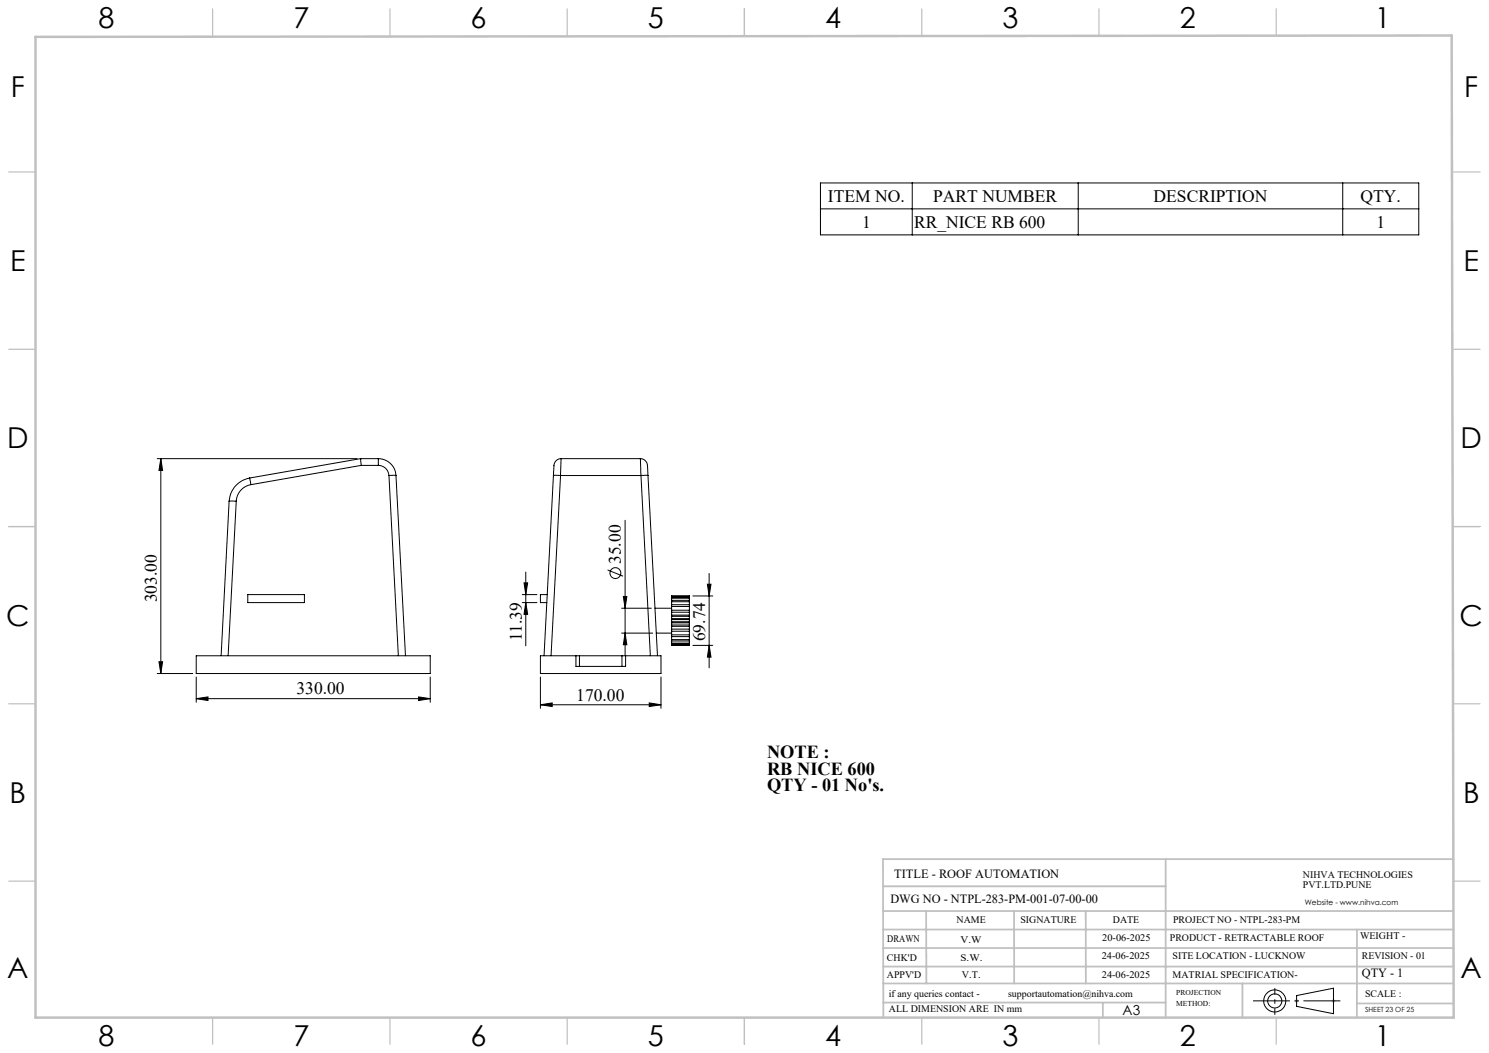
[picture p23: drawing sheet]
<svg xmlns="http://www.w3.org/2000/svg" width="420mm" height="297mm" viewBox="0 0 420 297" stroke-linecap="round" stroke-linejoin="round" font-family="sans-serif">
<defs><g id="words">
<g font-size="8.1">
<text x="27.8" y="8">8</text>
<text x="82.8" y="8">7</text>
<text x="132.8" y="8">6</text>
<text x="182.8" y="8">5</text>
<text x="232.8" y="8">4</text>
<text x="282.8" y="8">3</text>
<text x="332.8" y="8">2</text>
<text x="387.8" y="8">1</text>
<text x="3" y="27.2">F</text>
<text x="413" y="27.2">F</text>
<text x="2.8" y="76.5">E</text>
<text x="412.8" y="76.5">E</text>
<text x="2" y="126.5">D</text>
<text x="412" y="126.5">D</text>
<text x="1.7" y="176.5">C</text>
<text x="411.7" y="176.5">C</text>
<text x="2.7" y="226.5">B</text>
<text x="412.7" y="226.5">B</text>
<text x="2" y="275.7">A</text>
<text x="412" y="275.7">A</text>
<text x="27.8" y="295">8</text>
<text x="82.8" y="295">7</text>
<text x="132.8" y="295">6</text>
<text x="182.8" y="295">5</text>
<text x="232.8" y="295">4</text>
<text x="282.8" y="295">3</text>
<text x="332.8" y="295">2</text>
<text x="387.8" y="295">1</text>
</g>
<g font-size="5.2">
<text x="216.4" y="213.9">NOTE :</text>
<text x="216.4" y="218.5">RB NICE 600</text>
<text x="216.4" y="223.1">QTY - 01 No's.</text>
</g>
<g font-size="4.9">
<text x="233.5" y="57">ITEM NO.</text>
<text x="263.2" y="57">PART NUMBER</text>
<text x="325.4" y="57">DESCRIPTION</text>
<text x="383.8" y="57">QTY.</text>
<text x="243.1" y="64.4">1</text>
<text x="257.8" y="64.4">RR_NICE RB 600</text>
<text x="388.2" y="64.4">1</text>
<text x="175.2" y="159.1" transform="rotate(-90 175.2 159.1)">35.00</text>
<text x="44.2" y="169.9" transform="rotate(-90 44.2 169.9)">303.00</text>
<text x="147.2" y="180.9" transform="rotate(-90 147.2 180.9)">11.39</text>
<text x="198.9" y="180.9" transform="rotate(-90 198.9 180.9)">69.74</text>
<text x="83.6" y="195.9">330.00</text>
<text x="162.6" y="197.6">170.00</text>
</g>
<text font-size="3.9" x="316.7" y="286.4">A3</text>
<g font-size="3.5">
<text x="252.2" y="247.6">TITLE - ROOF AUTOMATION</text>
<text x="251.2" y="254.7">DWG NO - NTPL-283-PM-001-07-00-00</text>
<text x="384.1" y="275.6">QTY - 1</text>
</g>
<g font-size="2.8">
<text x="367.5" y="247.6">NIHVA TECHNOLOGIES</text>
<text x="367.5" y="250.5">PVT.LTD.PUNE</text>
<text x="269.8" y="260.3">NAME</text>
<text x="287.8" y="260.3">SIGNATURE</text>
<text x="313.9" y="260.4">DATE</text>
<text x="330.9" y="260.4">PROJECT NO - NTPL-283-PM</text>
<text x="250.3" y="265.6">DRAWN</text>
<text x="270.9" y="266.1">V.W</text>
<text x="310.9" y="265.5">20-06-2025</text>
<text x="330" y="265.5">PRODUCT - RETRACTABLE ROOF</text>
<text x="383.6" y="264.8">WEIGHT -</text>
<text x="250.2" y="271.1">CHK'D</text>
<text x="250.2" y="275.8">APPV'D</text>
<text x="270.9" y="271.1">S.W.</text>
<text x="271.3" y="275.8">V.T.</text>
<text x="310.8" y="270.6">24-06-2025</text>
<text x="310.8" y="275.8">24-06-2025</text>
<text x="330.7" y="275.8">MATRIAL SPECIFICATION-</text>
<text x="330.7" y="270.6">SITE LOCATION - LUCKNOW</text>
<text x="384.1" y="270.6">REVISION - 01</text>
<text x="250.7" y="281.1">if any queries contact -</text>
<text x="284.3" y="281.1">supportautomation@nihva.com</text>
<text x="385" y="281.1">SCALE :</text>
<text x="250.7" y="285.6">ALL DIMENSION ARE IN mm</text>
</g>
<g font-size="2.1">
<text x="368.1" y="255.1">Website - www.nihva.com</text>
<text x="331.8" y="280.8">PROJECTION</text>
<text x="331.8" y="283.9">METHOD:</text>
</g>
<text font-size="2" x="385" y="285.5">SHEET 23 OF 25</text>
</g></defs>
<g fill="none" stroke="#000" stroke-width=".28">
<path d="M231.4 51.6h168.8v14.6h-168.8zM231.4 58.9h168.8M257.3 51.6v14.6M304.1 51.6v14.6M378.7 51.6v14.6M44.3 129.4h56.4M45.4 129.4l.5 3.3h-1.1zM45.4 129.4v60.6M70.4 134.8a7.1 7.1 0 0 0-5.8 6.6M70.4 134.8l.4 1.9M70.8 136.7a5 5 0 0 0-4.2 4.7M101.7 129.4l.2 1.9"/>
<path d="M101.7 129.4h.1M101.7 129.4l-31.3 5.4M101.7 129.4h5M101.9 131.3l-31.1 5.4M101.9 131.3h4.8M106.7 131.3a3 3 0 0 1 3 2.8M106.7 129.4v1.9M106.7 129.4a5 5 0 0 1 5 4.7M109.7 134.1h2M109.7 134.1l2.7 50.9M111.7 134.1l2.7 50.9M156.1 134.1h2"/>
<path d="M156.1 134.1l-2.6 50.9M158.1 134.1l-2.7 50.9M158.1 134.1h22.7M158.3 129.4l-.2 4.7M158.3 129.4a2.48 2.48 0 0 0-2.1 3l-.1 1.7M158.3 129.4h22.3M180.6 129.4l.2 4.7M180.6 129.4a2.54 2.54 0 0 1 2.1 3l.1 1.7M180.8 134.1h2M180.8 134.1l2.6 50.9M182.8 134.1l2.7 50.9M64.6 141.4h2"/>
<path d="M64.6 141.4l-2.2 43.6M66.6 141.4l-2.3 43.6M176.3 146.8v38.1M69.9 167.7h16v2.3h-16zM147.3 170h4.1M147.3 167.7h4.1M147.8 164.4h1l-.5 3.3zM148.3 170l.5 3.3h-1zM148.3 161.4v20.8M154.3 167.7h-1.9v2.3h1.8M171.4 160.8l4.4 1.7M175.3 171.6h8.4"/>
<path d="M175.3 178.6h8.8M175.8 168.3h1l-.5 3.3zM176.3 178.6l.5 3.3h-1zM184.7 171.6h4.7M185.1 178.6h4.3M189.4 173.8v.7M189.4 175.7v.6M189.4 172.1v.6M189.4 177.4v.6M189.4 170.6v.5M189.4 179.1v.5M189.4 169.3v.4"/>
<path d="M189.4 168.5v.2M189.4 168.2h5.1M189.4 173.8h5.1M189.4 174.5h5.1M189.4 174.8h5.1M189.4 168.2v.3M189.4 168.7v.6M189.4 169.7v.9M189.4 171.1v1M189.4 172.7v1.1M189.4 174.5v1.2M189.4 176.3v1.1"/>
<path d="M189.4 178v1.1M189.4 179.6v.8M189.4 175.4h5.1M189.4 175.7h5.1M189.4 176.3h5.1M189.4 172.7h5.1M189.4 173.5h5.1M189.4 172.1h5.1M189.4 176.7h5.1M189.4 177.4h5.1M189.4 178h5.1M189.4 171.1h5.1"/>
<path d="M189.4 170.6h5.1M189.4 179.1h5.1M189.4 179.6h5.1M189.4 169.3h5.1M189.4 169.7h5.1M189.4 168.5h5.1M189.4 168.7h5.1M194.5 173.8v.7M194.5 175.7v.6M194.5 172.1v.6M194.5 177.4v.6M194.5 170.6v.5"/>
<path d="M194.5 179.1v.5M194.5 169.3v.4M194.5 168.5v.2M194.5 168.2v.3M194.5 168.7v.6M194.5 169.7v.9M194.5 171.1v1M194.5 172.7v1.1M194.5 174.5v1.2M194.5 176.3v1.1M194.5 178v1.1M194.5 179.6v.8"/>
<path d="M195.4 168.1h5.6M199.5 164.8h1.1l-.6 3.3zM200 161.7v26.7M44.3 190h10.1M44.8 186.7h1.1l-.5 3.3zM55.4 197.1l3.3-.5v1zM55.4 185h66v5h-66zM55.4 191v7.1M55.4 197.1h66M118.1 196.6l3.3 .5-3.3 .5zM121.4 191v7.1M152.4 198.8l3.4-.5v1z"/>
<path d="M152.4 191v8.8M152.4 198.8h34M162.5 185h.9M162.5 185h-10.1v5h34v-5h-9.9M162.5 185v3h14v-3M163.4 185h12M163.4 185v3M175.4 185h1.1M175.4 185v3M183.1 198.3l3.3 .5-3.3 .5zM186.4 191v8.8M189.4 180.4v.4"/>
<path d="M189.4 181.4v.2M189.4 182h5.1M189.4 180.8v.6M189.4 181.6v.4M189.4 180.4h5.1M189.4 180.8h5.1M189.4 181.4h5.1M189.4 181.6h5.1M194.5 180.4v.4M194.5 181.4v.2M194.5 180.8v.6M194.5 181.6v.4"/>
<path d="M195.4 182h5.6M200 182l.6 3.3h-1.1zM365.7 280.8l10.4-2.1v7.2l-10.4-2.1z"/>
<circle cx="173.6" cy="161.7" r="1.53"/>
<circle cx="359.6" cy="282.3" r="1.98"/>
<circle cx="359.6" cy="282.3" r="3.1"/>
</g>
<path d="M365.2 282.3h1.1M365.4 282l.7 .7M365.7 281.8v1M366.1 282l-.7 .7M375.6 282.3h1.1M375.8 282l.7 .7M376.1 281.8v1M376.5 282l-.7 .7" fill="none" stroke="#c0c0c0" stroke-width=".28"/>
<path d="M353.4 282.3h24.7" fill="none" stroke="#000" stroke-width=".28" stroke-dasharray="15.2 1.3 1.3 1.3" stroke-dashoffset="4.8" stroke-linecap="butt"/>
<path d="M359.6 286.2v-7.5" fill="none" stroke="#000" stroke-width=".28" stroke-dasharray="15.2 1.3 1.3 1.3" stroke-dashoffset="13.4" stroke-linecap="butt"/>
<g fill="none" stroke="#c0c0c0" stroke-width=".35">
<path d="M60 2.5v7.5M110 2.5v7.5M160 2.5v7.5M210 2.5v7.5M260 2.5v7.5M310 2.5v7.5M360 2.5v7.5M2.5 48.5h7.5M410 48.5h7.5M2.5 98.5h7.5M410 98.5h7.5M2.5 148.5h7.5"/>
<path d="M410 148.5h7.5M2.5 198.5h7.5M410 198.5h7.5M2.5 248.5h7.5M410 248.5h7.5M60 287v7.5M110 287v7.5M160 287v7.5M210 287v7.5M260 287v7.5M310 287v7.5M360 287v7.5"/>
</g>
<g fill="none" stroke="#c0c0c0" stroke-width=".5">
<path d="M249.1 257h160.9M249.1 250h79.7M261.2 257l.1 20.4M286 257l.1 20.4M306.2 257l.1 20.4M328.8 242.3v44.8M410 242.3h-160.9l.1 44.7M249.1 272.6h160.9M249.1 267.4h160.9M249.1 262.2h160.9M249.1 277.4h160.9M350.4 277.4v9.6"/>
<path d="M382.8 262.2l-.1 24.8M249.2 282.8h79.6M311.1 282.8v4.2M382.7 283h27.3"/>
</g>
<path d="M10 10.4l399.5-.4 .5 277h-400z" fill="none" stroke="#c0c0c0" stroke-width=".7"/>
<g fill="#000">
<path d="M45.4 129.4l.5 3.3h-1.1zM44.8 186.7h1.1l-.5 3.3zM199.5 164.8h1.1l-.6 3.3zM200 182l.6 3.3h-1.1zM175.8 168.3h1l-.5 3.3zM176.3 178.6l.5 3.3h-1zM147.8 164.4h1l-.5 3.3zM148.3 170l.5 3.3h-1z"/>
<path d="M55.4 197.1l3.3-.5v1zM118.1 196.6l3.3 .5-3.3 .5zM152.4 198.8l3.4-.5v1zM183.1 198.3l3.3 .5-3.3 .5z"/>
</g>
<use href="#words"/>
</svg>
